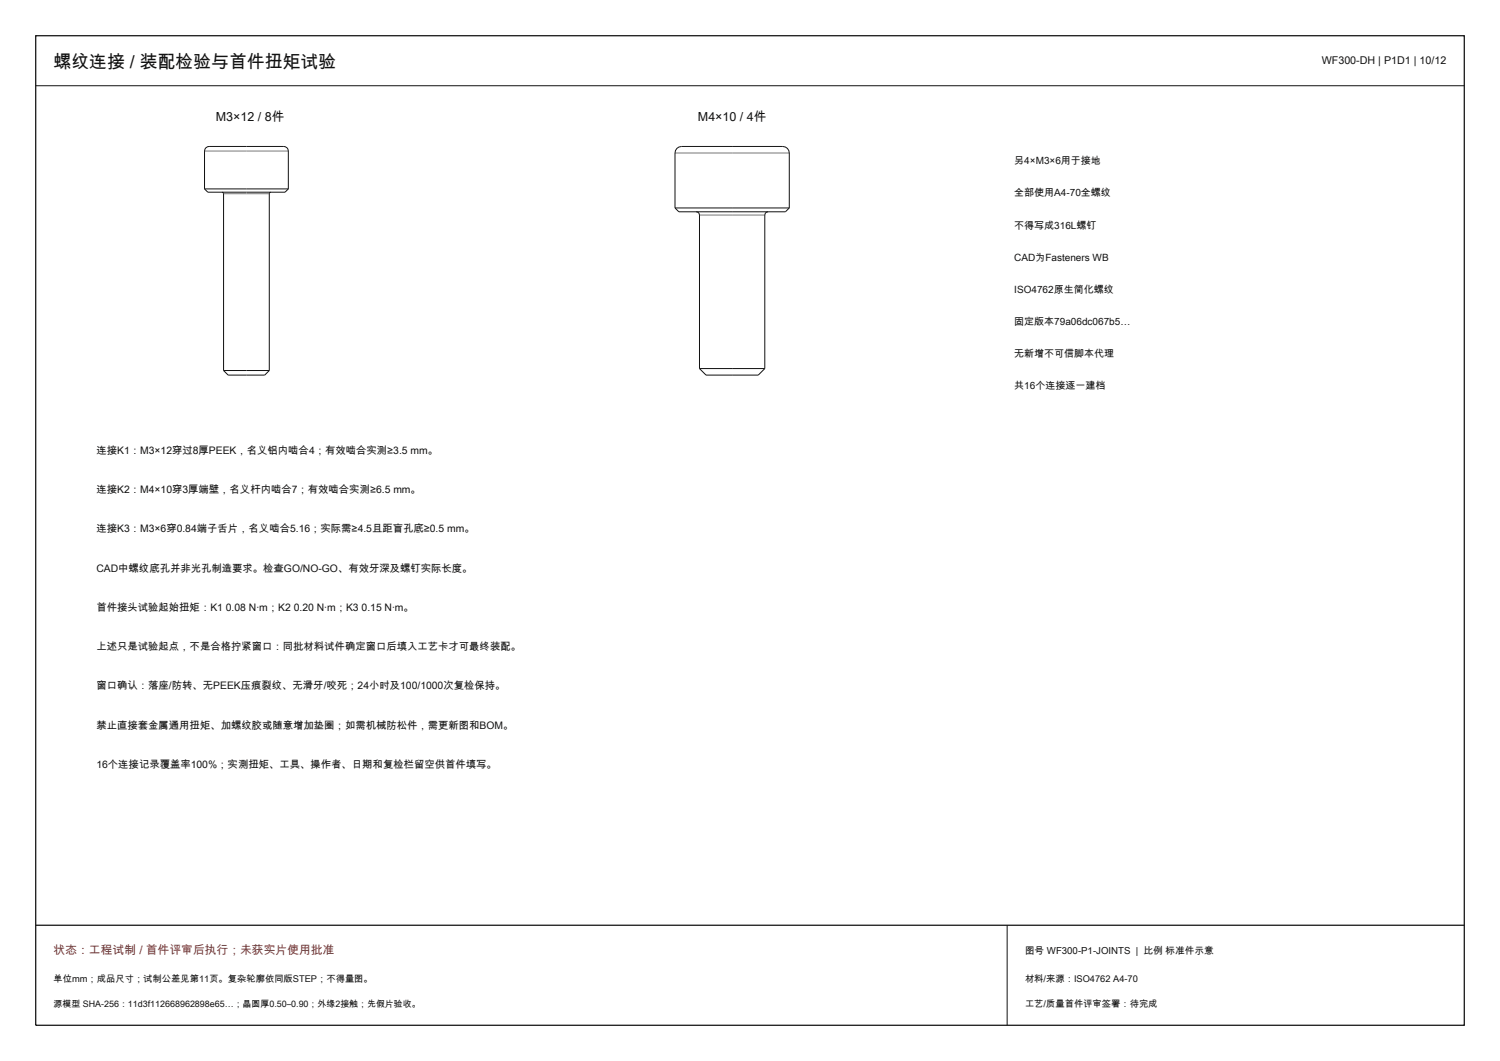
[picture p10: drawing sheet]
<svg xmlns="http://www.w3.org/2000/svg" width="420mm" height="297mm" viewBox="0 0 420 297" stroke-linecap="round" stroke-linejoin="round" font-family="sans-serif">
<defs><g id="words">
<text font-size="5" fill="#111" x="15" y="19">螺纹连接 / 装配检验与首件扭矩试验</text>
<g font-size="3.5" fill="#111">
<text x="60.4" y="34">M3×12 / 8件</text>
<text x="195.4" y="34">M4×10 / 4件</text>
</g>
<text font-size="3.3" fill="#a22" x="15" y="267">状态：工程试制 / 首件评审后执行；未获实片使用批准</text>
<text font-size="3" fill="#111" x="370.1" y="18">WF300-DH | P1D1 | 10/12</text>
<g font-size="2.9" fill="#111">
<text x="27" y="127">连接K1：M3×12穿过8厚PEEK，名义铝内啮合4；有效啮合实测≥3.5 mm。</text>
<text x="27" y="138">连接K2：M4×10穿3厚端壁，名义杆内啮合7；有效啮合实测≥6.5 mm。</text>
<text x="27" y="149">连接K3：M3×6穿0.84端子舌片，名义啮合5.16；实际需≥4.5且距盲孔底≥0.5 mm。</text>
<text x="27" y="160">CAD中螺纹底孔并非光孔制造要求。检查GO/NO-GO、有效牙深及螺钉实际长度。</text>
<text x="27" y="171">首件接头试验起始扭矩：K1 0.08 N·m；K2 0.20 N·m；K3 0.15 N·m。</text>
<text x="27" y="182">上述只是试验起点，不是合格拧紧窗口：同批材料试件确定窗口后填入工艺卡才可最终装配。</text>
<text x="27" y="193">窗口确认：落座/防转、无PEEK压痕裂纹、无滑牙/咬死；24小时及100/1000次复检保持。</text>
<text x="27" y="204">禁止直接套金属通用扭矩、加螺纹胶或随意增加垫圈；如需机械防松件，需更新图和BOM。</text>
<text x="27" y="215">16个连接记录覆盖率100%；实測扭矩、工具、操作者、日期和复检栏留空供首件填写。</text>
</g>
<g font-size="2.8" fill="#111">
<text x="284" y="46">另4×M3×6用于接地</text>
<text x="284" y="55">全部使用A4-70全螺纹</text>
<text x="284" y="64">不得写成316L螺钉</text>
<text x="284" y="73">CAD为Fasteners WB</text>
<text x="284" y="82">ISO4762原生简化螺纹</text>
<text x="284" y="91">固定版本79a06dc067b5…</text>
<text x="284" y="100">无新增不可信脚本代理</text>
<text x="284" y="109">共16个连接逐一建档</text>
</g>
<text font-size="2.7" fill="#111" x="287" y="267">图号 WF300-P1-JOINTS | 比例 标准件示意</text>
<g font-size="2.6" fill="#111">
<text x="15" y="275">单位mm；成品尺寸；试制公差见第11页。复杂轮廓依同版STEP；不得量图。</text>
<text x="287" y="275">材料/来源：ISO4762 A4-70</text>
<text x="287" y="282">工艺/质量首件评审签署：待完成</text>
</g>
<text font-size="2.5" fill="#111" x="15" y="282">源模型 SHA-256：11d3f112668962898e65…；晶圆厚0.50–0.90；外缘2接触；先假片验收。</text>
</g></defs>
<path d="M10 10h400v277h-400zM10 259h400" fill="none" stroke="#111" stroke-width=".35"/>
<g fill="none" stroke="#111" stroke-width=".28">
<path d="M10 24h400M57.3 52.9v-10.6a1.46 1.46 0 0 1 1.8-1.3h18.1a5.2 5.2 0 0 1 3.2 .4l.3 .9v10.6M57.3 52.9h23.4M57.3 52.9l.9 .9h21.6l.9-.9M62.2 53.8l.4 .4v49.5M75.8 53.8l-.4 .4v49.5M189 58.2v-15.4a2.06 2.06 0 0 1 2.6-1.8h27.5a1.83 1.83 0 0 1 1.9 1.8v15.4M189 58.2h32M189 58.2l1.1 1.1h29.8l1.1-1.1M194.9 59.3a.91 .91 0 0 1 1 .9v43M215.1 59.3a.91 .91 0 0 0-1 .9v43M62.6 103.7h12.8"/>
<path d="M62.6 103.7l1.3 1.3h10.2l1.3-1.3M195.9 103.2h18.2M195.9 103.2l1.8 1.8h14.6l1.8-1.8M282 259v28"/>
</g>
<path d="M57.3 42.3h23.4M62.6 54.2h12.8M189 42.8h32M195.9 60.2h18.2" fill="none" stroke="#777" stroke-width=".28"/>
<use href="#words"/>
</svg>
